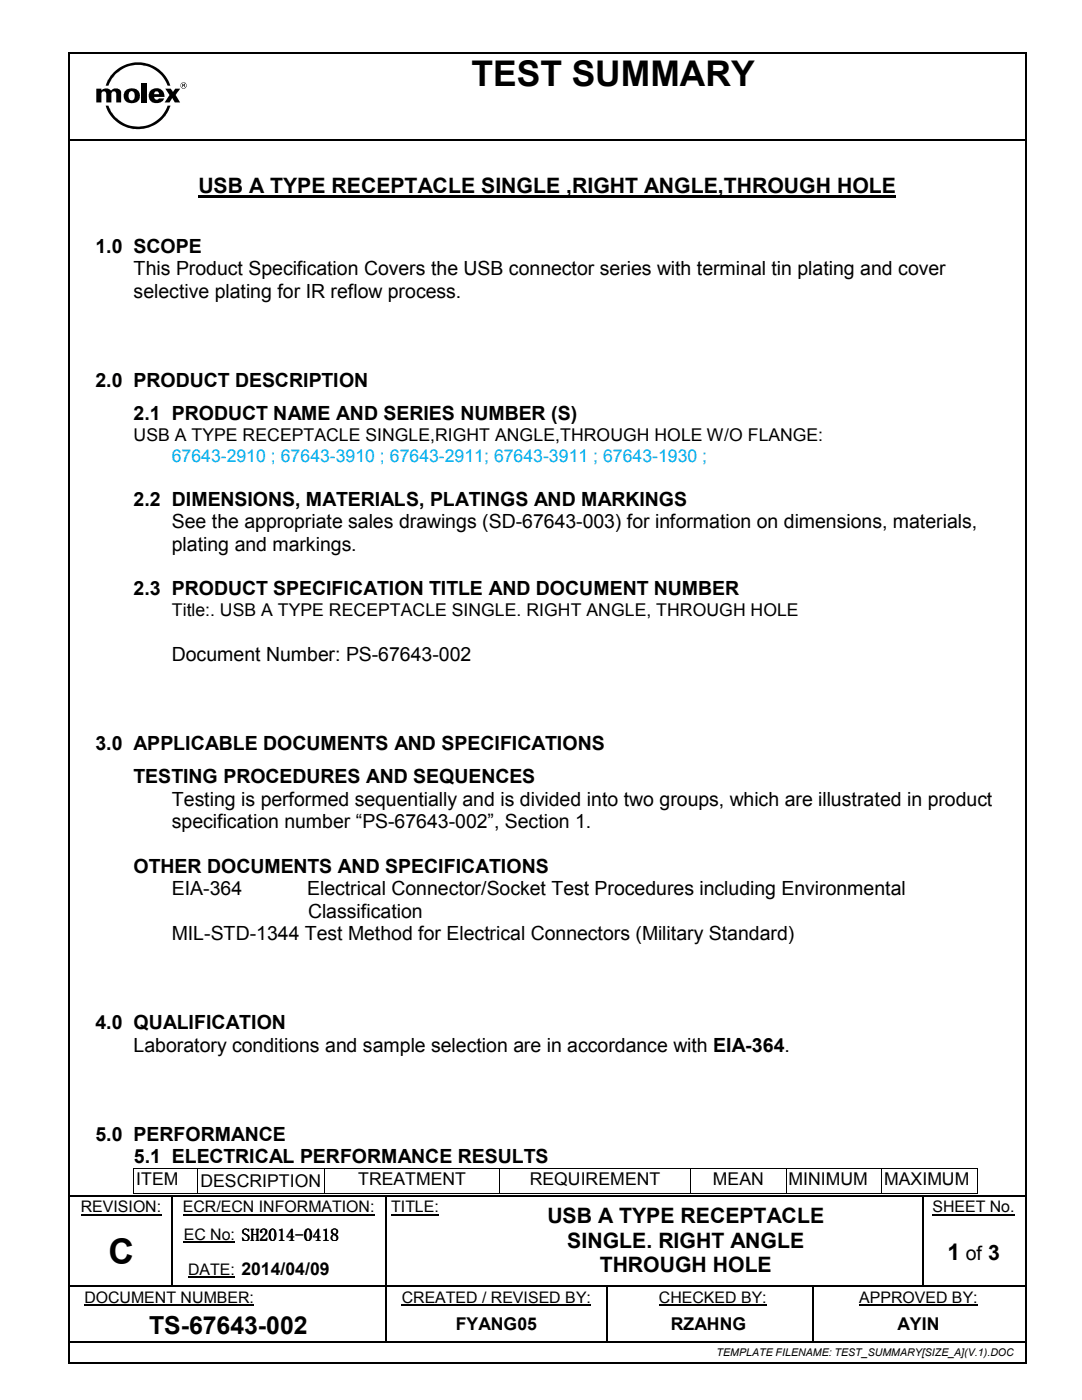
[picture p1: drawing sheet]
<svg xmlns="http://www.w3.org/2000/svg" width="216mm" height="279mm" viewBox="0 0 216 279" stroke-linecap="round" stroke-linejoin="round" font-family="sans-serif">
<defs><g id="words">
<g font-size="7.1">
<text x="94.1" y="17.2">TEST SUMMARY</text>
<text x="21.6" y="252.3">C</text>
</g>
<text font-size="5" x="29.8" y="266.2">TS-67643-002</text>
<text font-size="4.6" x="189.1" y="251.4">1</text>
<g font-size="4.2">
<text x="39.6" y="38.6">USB A TYPE RECEPTACLE SINGLE ,RIGHT ANGLE,THROUGH HOLE</text>
<text x="109.2" y="244.1">USB A TYPE RECEPTACLE</text>
<text x="113.2" y="249">SINGLE. RIGHT ANGLE</text>
<text x="119.7" y="253.9">THROUGH HOLE</text>
</g>
<g font-size="3.9">
<text x="19.1" y="50.5">1.0 SCOPE</text>
<text x="26.7" y="54.9">This Product Specification Covers the USB connector series with terminal tin plating and cover</text>
<text x="26.7" y="59.4">selective plating for IR reflow process.</text>
<text x="19.1" y="77.2">2.0 PRODUCT DESCRIPTION</text>
<text x="26.7" y="83.9">2.1 PRODUCT NAME AND SERIES NUMBER (S)</text>
<text x="26.7" y="101">2.2 DIMENSIONS, MATERIALS, PLATINGS AND MARKINGS</text>
<text x="34.3" y="105.5">See the appropriate sales drawings (SD-67643-003) for information on dimensions, materials,</text>
<text x="34.3" y="109.9">plating and markings.</text>
<text x="26.7" y="118.8">2.3 PRODUCT SPECIFICATION TITLE AND DOCUMENT NUMBER</text>
<text x="34.3" y="131.8">Document Number: PS-67643-002</text>
<text x="19.1" y="149.6">3.0 APPLICABLE DOCUMENTS AND SPECIFICATIONS</text>
<text x="26.7" y="156.3">TESTING PROCEDURES AND SEQUENCES</text>
<text x="34.3" y="160.8">Testing is performed sequentially and is divided into two groups, which are illustrated in product</text>
<text x="34.3" y="165.3">specification number “PS-67643-002”, Section 1.</text>
<text x="26.7" y="174.2">OTHER DOCUMENTS AND SPECIFICATIONS</text>
<text x="34.3" y="178.7">EIA-364</text>
<text x="61.3" y="178.7">Electrical Connector/Socket Test Procedures including Environmental</text>
<text x="61.5" y="183.1">Classification</text>
<text x="34.3" y="187.6">MIL-STD-1344 Test Method for Electrical Connectors (Military Standard)</text>
<text x="19.1" y="205.4">4.0 QUALIFICATION</text>
<text x="26.7" y="209.9">Laboratory conditions and sample selection are in accordance with EIA-364.</text>
<text x="19.1" y="227.7">5.0 PERFORMANCE</text>
<text x="26.7" y="232.2">5.1 ELECTRICAL PERFORMANCE RESULTS</text>
<text x="192.7" y="251.4">of 3</text>
</g>
<g font-size="3.5">
<text x="26.7" y="88.1">USB A TYPE RECEPTACLE SINGLE,RIGHT ANGLE,THROUGH HOLE W/O FLANGE:</text>
<text x="34.3" y="123">Title:. USB A TYPE RECEPTACLE SINGLE. RIGHT ANGLE, THROUGH HOLE</text>
<text x="27.2" y="236.5">ITEM</text>
<text x="40" y="236.9">DESCRIPTION</text>
<text x="71.5" y="236.5">TREATMENT</text>
<text x="105.7" y="236.5">REQUIREMENT</text>
<text x="142.2" y="236.5">MEAN</text>
<text x="157.4" y="236.5">MINIMUM</text>
<text x="176.4" y="236.5">MAXIMUM</text>
<text x="48.3" y="247.6">SH2014-</text>
<text x="90.9" y="265.5">FYANG05</text>
<text x="133.9" y="265.5">RZAHNG</text>
<text x="179.1" y="265.5">AYIN</text>
</g>
<text font-size="3.5" fill="#00b0f0" x="34.3" y="92.1">67643-2910 ; 67643-3910 ; 67643-2911; 67643-3911 ; 67643-1930 ;</text>
<g font-size="3.2">
<text x="16.1" y="242">REVISION:</text>
<text x="36.5" y="242">ECR/ECN INFORMATION:</text>
<text x="78.1" y="242">TITLE:</text>
<text x="186.1" y="242">SHEET No.</text>
<text x="36.7" y="247.5">EC No: SH2014-0418</text>
<text x="37.5" y="254.4">DATE: 2014/04/09</text>
<text x="16.9" y="260">DOCUMENT NUMBER:</text>
<text x="80.2" y="260">CREATED / REVISED BY:</text>
<text x="131.5" y="260">CHECKED BY:</text>
<text x="171.4" y="260">APPROVED BY:</text>
</g>
<text font-size="2.1" x="143" y="270.6">TEMPLATE FILENAME: TEST_SUMMARY[SIZE_A](V.1).DOC</text>
</g></defs>
<g fill="#000">
<path d="M13.6 10.3h.4v.4h-.4zM204.5 10.3h.3v.4h-.3zM14 27.7h.3v.4h-.3zM204.3 27.7h.3v.4h-.3zM26.6 233.1h.2v.2h-.2zM26.6 238h.2v.2h-.2zM34.1 238.8h.3v.2h-.3zM34.1 238.4h.4v.4h-.4zM39.3 233.1h.2v.2h-.2zM39.3 238h.2v.2h-.2zM64.7 233.1h.2v.2h-.2zM64.7 238h.2v.2h-.2z"/>
<path d="M77 238.8h.2v.2h-.2zM77 238.4h.3v.4h-.3zM89.6 238.4h.4v.4h-.4zM99.6 233.1h.2v.2h-.2zM99.6 238h.2v.2h-.2zM137.7 233.1h.2v.2h-.2zM137.7 238h.2v.2h-.2zM156.8 233.1h.1v.2h-.1zM156.8 238h.1v.2h-.1zM175.9 233.1h.1v.2h-.1zM175.9 238h.1v.2h-.1zM184 238.8h.2v.2h-.2z"/>
<path d="M184 238.4h.3v.4h-.3zM195 233.1h.2v.2h-.2zM195 238h.2v.2h-.2zM204.3 238.4h.3v.4h-.3zM34.1 242.7h.3v.9h-.3zM34.1 249.6h.3v.9h-.3zM34.1 256.5h.3v.3h-.3zM46.9 256.5h.3v.3h-.3zM77 242.7h.2v.9h-.2zM77 249.6h.2v.9h-.2zM77 256.5h.2v.5h-.2zM89.6 256.5h.3v.3h-.3z"/>
<path d="M120.9 256.8h.3v.2h-.3zM120.9 256.5h.3v.3h-.3zM162 256.8h.3v.2h-.3zM162 256.5h.3v.3h-.3zM184 242.7h.2v.9h-.2zM184 249.6h.2v.9h-.2zM184 256.5h.2v.3h-.2zM13.6 271.8h.4v.3h-.4zM76.9 260.9h.4v.7h-.4zM76.9 267.7h.4v.4h-.4zM120.9 260.9h.3v.7h-.3zM120.9 267.7h.3v.4h-.3z"/>
<path d="M162 260.9h.3v.7h-.3zM162 267.7h.3v.4h-.3zM204.3 267.7h.3v.4h-.3zM204.5 271.8h.3v.3h-.3z"/>
</g>
<g fill="none" stroke="#000" stroke-width=".34">
<path d="M13.8 10.7v261.1M14 10.5h190.5M204.6 10.7v261.1M14.3 27.9h190.2M14 238.6h20.1M34.5 238.6h42.5M77.3 238.6h12.3M90 238.6h94M184.3 238.6h20M14 267.9h62.9M14 271.9h190.5M77.1 261.6v6.1"/>
<path d="M77.3 267.9h43.6M121.1 261.6v6.1M121.2 267.9h40.8M162.3 267.9h42"/>
</g>
<path d="M16.1 242.4h16.1M36.5 242.4h38.3M36.7 248h10.2M37.5 254.9h9.4M78.1 242.4h9.5M186.1 242.4h16.4M16.8 260.5h33.9M80.2 260.5h37.7M131.5 260.5h21.5M171.4 260.5h23.7" fill="none" stroke="#000" stroke-width=".21"/>
<g fill="none" stroke="#000" stroke-width=".25">
<path d="M34.2 239v3.7M77.1 239v3.7M184.1 239v3.7M14 256.7h20.1M34.2 243.6v6M34.2 250.5v6M34.4 256.7h12.5M47.2 256.7h29.8M77.1 243.6v6M77.1 250.5v6M77.1 257v3.9M77.2 256.7h12.4"/>
<path d="M89.9 256.7h31M121.1 257v3.9M121.2 256.7h40.8M162.1 257v3.9M162.3 256.7h21.7M184.1 243.6v6M184.1 250.5v6M184.2 256.7h20.3M162.1 261.6v6.1"/>
</g>
<g fill="#000">
<path d="M25.8 18.5l.2-.3a.62 .62 0 0 1 .9 .7 .76 .76 0 0 1-.1 .8 .76 .76 0 0 1-.8 .3 1.19 1.19 0 0 1-.2-1.5zM25 18.1a1.56 1.56 0 0 0 0 2 1.56 1.56 0 0 0 1.9 .4 1.51 1.51 0 0 0 .9-2 1.51 1.51 0 0 0-2-.8z" fill-rule="evenodd"/>
<path d="M22.7 14.4a6.8 6.8 0 0 1 11.3 2.7h-.6a6.3 6.3 0 0 0-5.9-4.2 6.3 6.3 0 0 0-5.9 4.2h-.5l.6-1.4z" fill-rule="evenodd"/>
<path d="M30 18.1a1.49 1.49 0 0 0 .9 2.5 1.82 1.82 0 0 0 1.7-.6l.1-.4h-1a.5 .5 0 0 1-.6 .3 .5 .5 0 0 1-.3-.6h2.1a1.63 1.63 0 0 0-1-1.6 1.63 1.63 0 0 0-1.9 .4zM30.9 18.4l.6-.2 .2 .6h-.9z" fill-rule="evenodd"/>
<path d="M33 17.7h1.1l.4 .7 .5-.7h.9l-.8 1.3 .8 1.4h-1l-.5-.8-.6 .8h-.9l.9-1.4z" fill-rule="evenodd"/>
<path d="M36 17.1a.63 .63 0 0 1 1.2 0 .63 .63 0 0 1-1.2 0zM36.1 17.1a.55 .55 0 0 0 1.1 0 .55 .55 0 0 0-1.1 0z" fill-rule="evenodd"/>
<path d="M36.5 16.8l.2 .1v.1h-.2zM36.4 16.8v.6h.1v-.3h.2v.3h.2l-.1-.3 .1-.3z" fill-rule="evenodd"/>
<path d="M19.2 17.7h1v.4a1.26 1.26 0 0 1 1.9 0l.7-.4h.7l.5 .3 .2 .3v2.1h-1v-1.8l-.3-.4-.5 .1-.2 .3v1.8h-1v-1.7l-.3-.5h-.4l-.3 .3v1.9h-1z" fill-rule="evenodd"/>
<path d="M28.2 16.5h1.1v3.9h-1.1z" fill-rule="evenodd"/>
<path d="M21.1 21.1h.5a6.3 6.3 0 0 0 5.9 4.2 6.3 6.3 0 0 0 5.9-4.2h.6a6.8 6.8 0 0 1-6.5 4.7 6.8 6.8 0 0 1-6.4-4.7z" fill-rule="evenodd"/>
</g>
<path d="M39.6 39.3h139.2" fill="none" stroke="#000" stroke-width=".42"/>
<g fill="none" stroke="#000" stroke-width=".2">
<path d="M26.7 233.3v4.7M26.8 233.2h12.5M26.8 238.1h12.5M39.4 233.3v4.7M39.5 233.2h25.2M39.5 238.1h25.2M64.8 233.3v4.7M64.9 233.2h34.7M64.9 238.1h34.7M99.7 233.3v4.7M99.8 233.2h37.9M99.8 238.1h37.9"/>
<path d="M137.8 233.3v4.7M137.9 233.2h18.9M137.9 238.1h18.9M156.8 233.3v4.7M156.9 233.2h19M156.9 238.1h19M175.9 233.3v4.7M176 233.2h19M176 238.1h19M195.1 233.3v4.7"/>
</g>
<use href="#words"/>
</svg>
